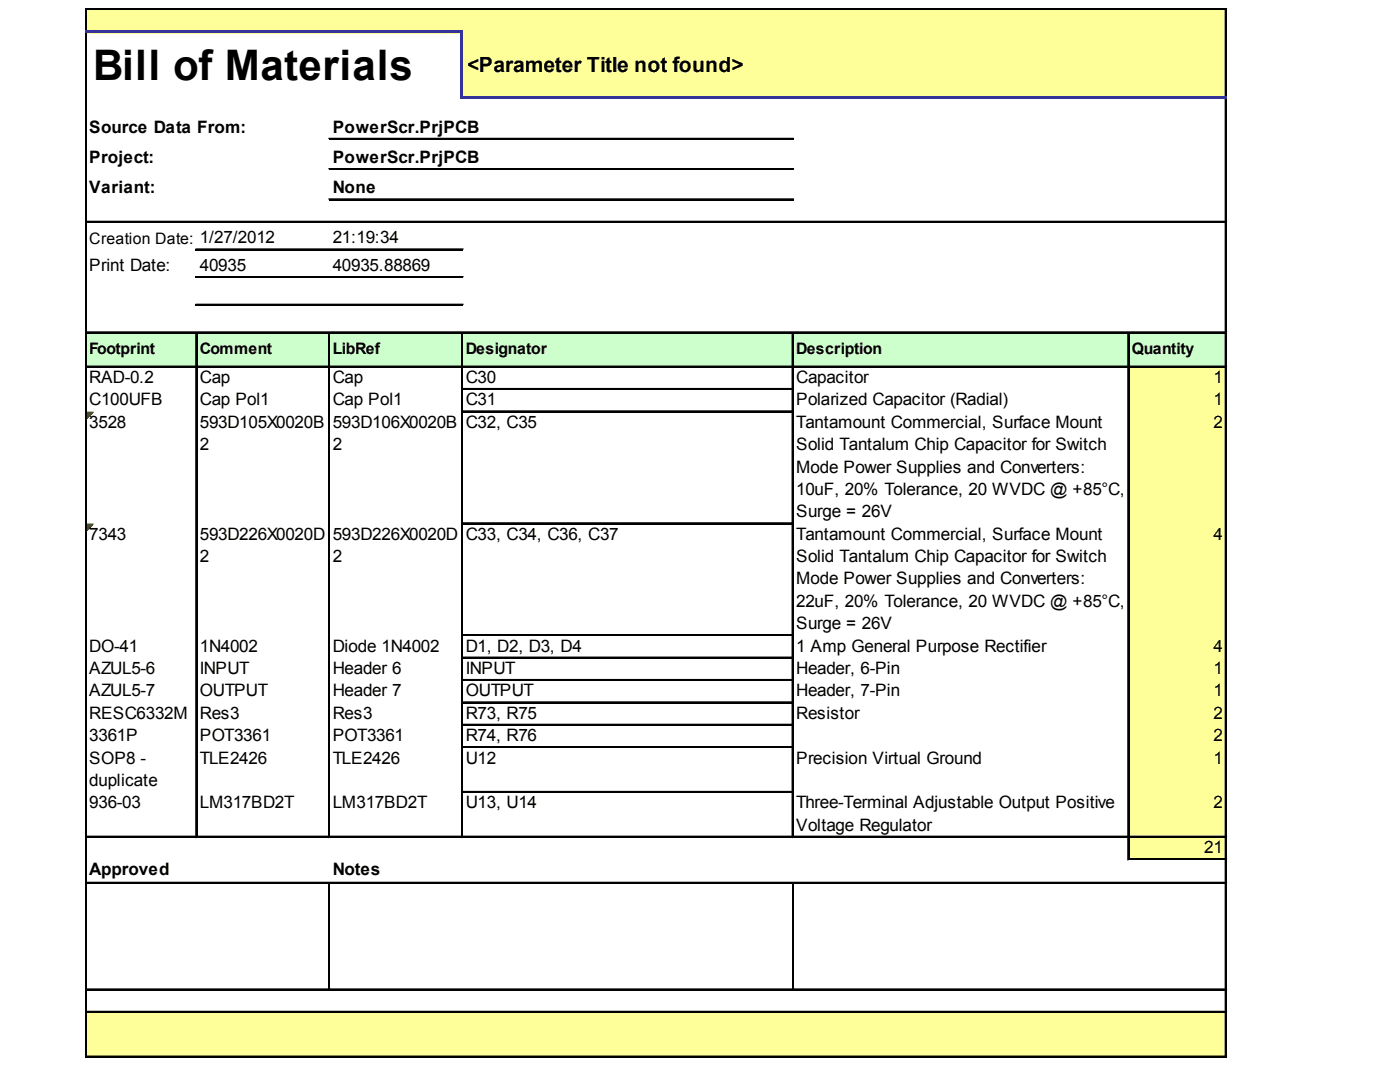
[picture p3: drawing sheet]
<svg xmlns="http://www.w3.org/2000/svg" width="258mm" height="201mm" viewBox="0 0 258 201" stroke-linecap="round" stroke-linejoin="round" font-family="sans-serif">
<defs><g id="words">
<text font-size="7.8" x="17.2" y="14.8">Bill of Materials</text>
<text font-size="3.9" x="86" y="13.2">&lt;Parameter Title not found&gt;</text>
<g font-size="3.2">
<text x="16.4" y="24.5">Source Data From:</text>
<text x="61.3" y="24.5">PowerScr.PrjPCB</text>
<text x="16.4" y="30">Project:</text>
<text x="16.4" y="35.6">Variant:</text>
<text x="61.3" y="30">PowerScr.PrjPCB</text>
<text x="61.3" y="35.6">None</text>
<text x="61.3" y="44.8">21:19:34</text>
<text x="16.4" y="49.9">Print Date:</text>
<text x="36.8" y="49.9">40935</text>
<text x="61.3" y="49.9">40935.88869</text>
<text x="16.4" y="70.5">RAD-0.2</text>
<text x="36.8" y="70.5">Cap</text>
<text x="61.3" y="70.5">Cap</text>
<text x="85.8" y="70.5">C30</text>
<text x="146.7" y="70.5">Capacitor</text>
<text x="223.5" y="70.5">1</text>
<text x="16.4" y="74.7">C100UFB</text>
<text x="36.8" y="74.7">Cap Pol1</text>
<text x="61.3" y="74.7">Cap Pol1</text>
<text x="85.8" y="74.7">C31</text>
<text x="146.7" y="74.7">Polarized Capacitor (Radial)</text>
<text x="223.5" y="74.7">1</text>
<text x="16.4" y="78.8">3528</text>
<text x="36.8" y="78.8">593D105X0020B</text>
<text x="36.8" y="82.9">2</text>
<text x="61.3" y="78.8">593D106X0020B</text>
<text x="61.3" y="82.9">2</text>
<text x="85.8" y="78.8">C32, C35</text>
<text x="146.7" y="78.8">Tantamount Commercial, Surface Mount</text>
<text x="146.7" y="82.9">Solid Tantalum Chip Capacitor for Switch</text>
<text x="223.5" y="78.8">2</text>
<text x="146.7" y="87">Mode Power Supplies and Converters:</text>
<text x="146.7" y="91.1">10uF, 20% Tolerance, 20 WVDC @ +85°C,</text>
<text x="146.7" y="95.3">Surge = 26V</text>
<text x="16.4" y="99.4">7343</text>
<text x="36.8" y="99.4">593D226X0020D</text>
<text x="61.3" y="99.4">593D226X0020D</text>
<text x="85.8" y="99.4">C33, C34, C36, C37</text>
<text x="146.7" y="99.4">Tantamount Commercial, Surface Mount</text>
<text x="223.5" y="99.4">4</text>
<text x="36.8" y="103.5">2</text>
<text x="61.3" y="103.5">2</text>
<text x="146.7" y="103.5">Solid Tantalum Chip Capacitor for Switch</text>
<text x="146.7" y="107.6">Mode Power Supplies and Converters:</text>
<text x="146.7" y="111.7">22uF, 20% Tolerance, 20 WVDC @ +85°C,</text>
<text x="16.4" y="120">DO-41</text>
<text x="36.8" y="120">1N4002</text>
<text x="61.3" y="120">Diode 1N4002</text>
<text x="85.8" y="120">D1, D2, D3, D4</text>
<text x="146.7" y="115.9">Surge = 26V</text>
<text x="146.7" y="120">1 Amp General Purpose Rectifier</text>
<text x="223.5" y="120">4</text>
<text x="16.4" y="124.1">AZUL5-6</text>
<text x="36.8" y="124.1">INPUT</text>
<text x="61.3" y="124.1">Header 6</text>
<text x="85.8" y="124.1">INPUT</text>
<text x="146.7" y="124.1">Header, 6-Pin</text>
<text x="223.5" y="124.1">1</text>
<text x="16.4" y="128.2">AZUL5-7</text>
<text x="36.8" y="128.2">OUTPUT</text>
<text x="61.3" y="128.2">Header 7</text>
<text x="85.8" y="128.2">OUTPUT</text>
<text x="146.7" y="128.2">Header, 7-Pin</text>
<text x="223.5" y="128.2">1</text>
<text x="16.4" y="132.4">RESC6332M</text>
<text x="16.4" y="136.5">3361P</text>
<text x="36.8" y="132.4">Res3</text>
<text x="36.8" y="136.5">POT3361</text>
<text x="61.3" y="132.4">Res3</text>
<text x="61.3" y="136.5">POT3361</text>
<text x="85.8" y="132.4">R73, R75</text>
<text x="85.8" y="136.5">R74, R76</text>
<text x="146.7" y="132.4">Resistor</text>
<text x="223.5" y="132.4">2</text>
<text x="223.5" y="136.5">2</text>
<text x="16.4" y="140.6">SOP8 -</text>
<text x="36.8" y="140.6">TLE2426</text>
<text x="61.3" y="140.6">TLE2426</text>
<text x="85.8" y="140.6">U12</text>
<text x="146.7" y="140.6">Precision Virtual Ground</text>
<text x="223.5" y="140.6">1</text>
<text x="16.4" y="144.7">duplicate</text>
<text x="16.4" y="148.8">936-03</text>
<text x="36.8" y="148.8">LM317BD2T</text>
<text x="61.3" y="148.8">LM317BD2T</text>
<text x="85.8" y="148.8">U13, U14</text>
<text x="146.7" y="148.8">Three-Terminal Adjustable Output Positive</text>
<text x="223.5" y="148.8">2</text>
<text x="146.7" y="153">Voltage Regulator</text>
<text x="16.4" y="161.2">Approved</text>
<text x="61.3" y="161.2">Notes</text>
<text x="221.8" y="157.1">21</text>
</g>
<g font-size="2.9">
<text x="16.4" y="44.9">Creation Date: 1/27/2012</text>
<text x="16.4" y="65.2">Footprint</text>
<text x="36.8" y="65.2">Comment</text>
<text x="61.3" y="65.2">LibRef</text>
<text x="85.8" y="65.2">Designator</text>
<text x="146.7" y="65.2">Description</text>
<text x="208.5" y="65.2">Quantity</text>
</g>
</g></defs>
<g fill="#ff9">
<path d="M15.9 1.7h210v4.4h-210z"/>
<path d="M85.1 5.8h140.8v12.4h-140.8z"/>
</g>
<path d="M15.9 61.1h210v6.6h-210z" fill="#cfc"/>
<g fill="#ff9">
<path d="M207.8 67.4h18.1v4.4h-18.1z"/>
<path d="M207.8 71.6h18.1v4.3h-18.1z"/>
<path d="M207.8 75.7h18.1v20.8h-18.1z"/>
</g>
<path d="M16 75.9h1.2" fill="none" stroke="#008000" stroke-width=".24"/>
<path d="M16 75.9h1.2v.3h-1.2z" fill="#008000"/>
<path d="M16 76.2h.9" fill="none" stroke="#008000" stroke-width=".24"/>
<path d="M16 76.2h.9v.2h-.9z" fill="#008000"/>
<path d="M16 76.4h.7" fill="none" stroke="#008000" stroke-width=".24"/>
<path d="M16 76.4h.7v.2h-.7z" fill="#008000"/>
<path d="M16 76.6h.4" fill="none" stroke="#008000" stroke-width=".24"/>
<path d="M16 76.6h.4v.3h-.4z" fill="#008000"/>
<path d="M16 76.9h.2" fill="none" stroke="#008000" stroke-width=".24"/>
<path d="M16 76.9h.2v.2h-.2z" fill="#008000"/>
<path d="M207.8 96.3h18.1v20.8h-18.1z" fill="#ff9"/>
<path d="M16 96.5h1.2" fill="none" stroke="#008000" stroke-width=".24"/>
<path d="M16 96.5h1.2v.3h-1.2z" fill="#008000"/>
<path d="M16 96.8h.9" fill="none" stroke="#008000" stroke-width=".24"/>
<path d="M16 96.8h.9v.2h-.9z" fill="#008000"/>
<path d="M16 97h.7" fill="none" stroke="#008000" stroke-width=".24"/>
<path d="M16 97h.7v.3h-.7z" fill="#008000"/>
<path d="M16 97.3h.4" fill="none" stroke="#008000" stroke-width=".24"/>
<path d="M16 97.3h.4v.2h-.4z" fill="#008000"/>
<path d="M16 97.5h.2" fill="none" stroke="#008000" stroke-width=".24"/>
<path d="M16 97.5h.2v.2h-.2z" fill="#008000"/>
<g fill="#ff9">
<path d="M207.8 116.9h18.1v41.5h-18.1z"/>
<path d="M15.9 186.2h210v8.5h-210z"/>
</g>
<path d="M15.7 1.5v4.1M15.8 1.5v4.1M225.7 1.7v16M225.8 1.7v16" fill="none" stroke="#000" stroke-width=".24"/>
<path d="M84.8 6.1h.5v12.1h-.5z" fill="#339"/>
<g fill="none" stroke="#000" stroke-width=".24">
<path d="M15.7 6.1v188.6M15.8 6.1v188.6M16 1.5h209.9M16 1.6h209.9M225.7 18.2v176.5M225.8 18.2v176.5M36.1 61.4v92.8M36.2 61.4v92.8M60.6 61.4v92.8M60.7 61.4v92.8M85.1 61.4v92.8M85.2 61.4v92.8"/>
<path d="M145.9 61.4v92.8M146 61.4v92.8M207.8 61.4v97M207.9 61.4v97M60.7 162.7v19.4M146 162.7v19.4"/>
</g>
<g fill="#339">
<path d="M15.7 5.6h69.6v.5h-69.6z"/>
<path d="M85.3 17.7h140.6v.5h-140.6z"/>
</g>
<g fill="none" stroke="#000" stroke-width=".24">
<path d="M60.6 25.5h85.6M60.6 25.6h85.6M60.6 31.1h85.6M60.6 31.2h85.6M60.6 36.6h85.6M60.6 36.8h85.6M16 40.8h209.9M16 40.9h209.9M36.1 45.9h49.2M36.1 46h49.2M36.1 50.9h49.2M36.1 51.1h49.2"/>
<path d="M36.1 56h49.2M36.1 56.2h49.2M16 61.1h209.9M16 61.3h209.9M16 67.4h209.9M16 67.6h209.9M85.3 71.6h60.6M85.3 71.7h60.6M85.3 75.7h60.6M85.3 75.8h60.6M85.3 96.3h60.6M85.3 96.4h60.6"/>
<path d="M85.3 116.9h60.6M85.3 117h60.6M85.3 121h60.6M85.3 121.1h60.6M85.3 125.1h60.6M85.3 125.3h60.6M85.3 129.3h60.6M85.3 129.4h60.6M85.3 133.4h60.6M85.3 133.5h60.6M85.3 137.5h60.6M85.3 137.6h60.6"/>
<path d="M16 154h209.9M16 154.1h209.9M85.3 145.8h60.6M85.3 145.9h60.6M208 158.1h17.9M208 158.2h17.9M16 162.5h209.9M16 162.6h209.9M16 182.1h209.9M16 182.2h209.9M16 186.2h209.9M16 186.4h209.9"/>
<path d="M16 194.5h209.9M16 194.6h209.9"/>
</g>
<use href="#words"/>
</svg>
